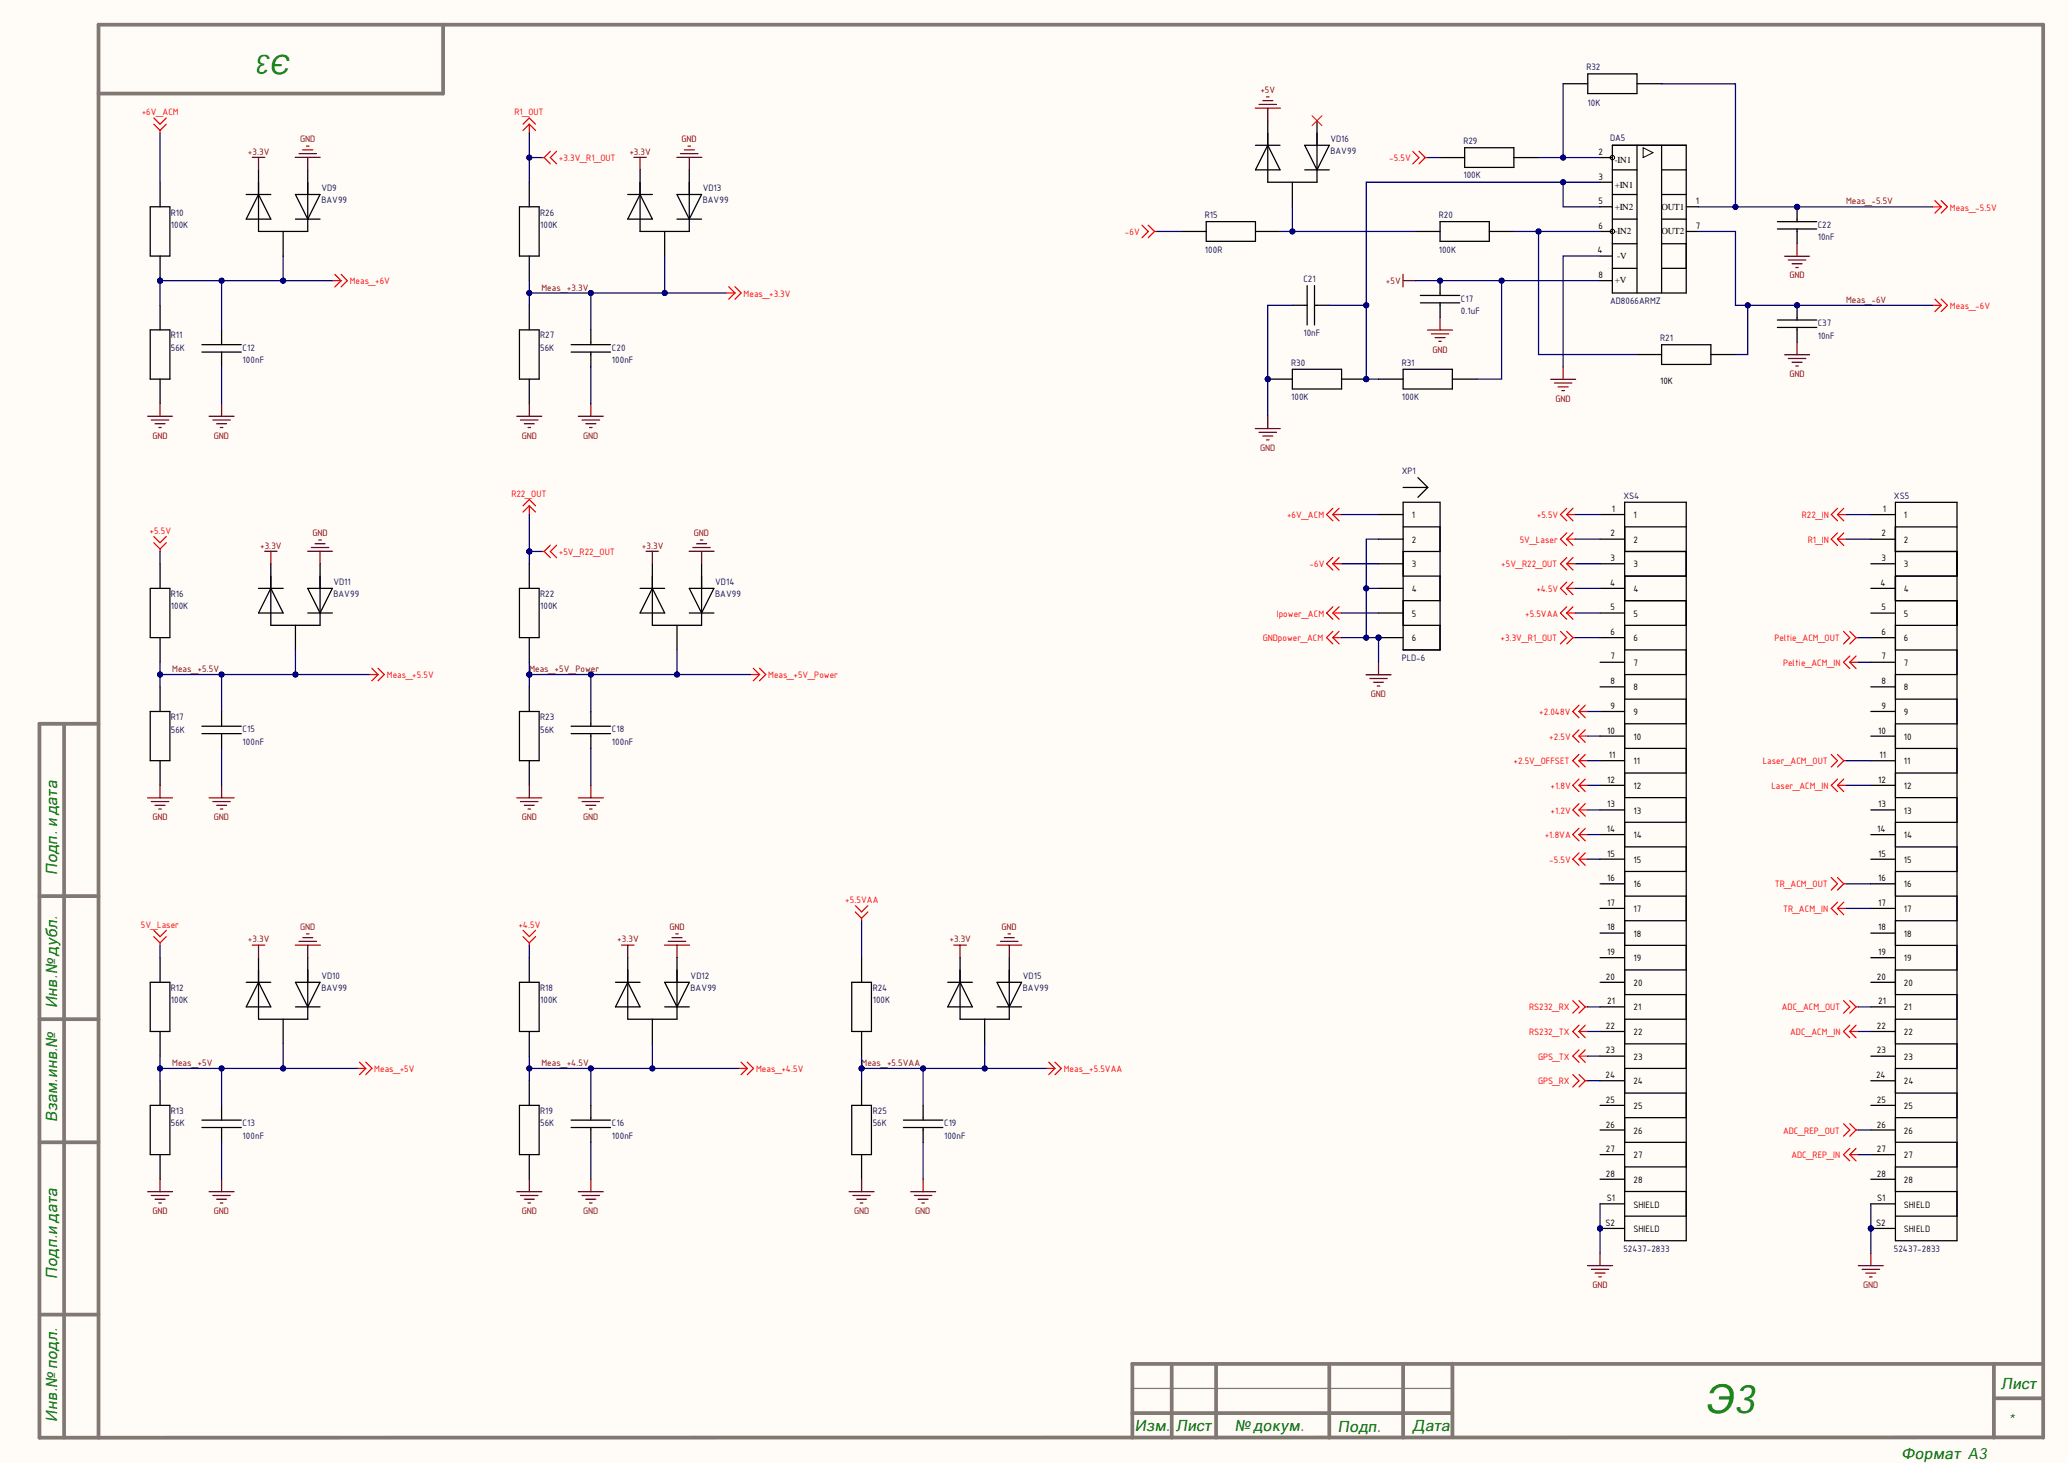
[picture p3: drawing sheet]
<svg xmlns="http://www.w3.org/2000/svg" width="420mm" height="297mm" viewBox="0 0 420 297" stroke-linecap="round" stroke-linejoin="round" font-family="sans-serif">
<defs><g id="words">
<text font-size="8.1" fill="#008000" x="345.7" y="286.4">Э3</text>
<text font-size="5.5" fill="#008000" x="59.1" y="11.1" transform="rotate(-180 59.1 11.1)">Э3</text>
<g font-size="3.2" fill="#008000">
<text x="11.6" y="177.4" transform="rotate(-90 11.6 177.4)">Подп. и дата</text>
<text x="11.6" y="204.5" transform="rotate(-90 11.6 204.5)">Инв.№ дубл.</text>
<text x="11.6" y="227.5" transform="rotate(-90 11.6 227.5)">Взам.инв.№</text>
<text x="11.6" y="259.3" transform="rotate(-90 11.6 259.3)">Подп.и дата</text>
<text x="405.8" y="281.6">Лист</text>
<text x="11.6" y="288.3" transform="rotate(-90 11.6 288.3)">Инв.№ подл.</text>
<text x="230.2" y="290.2">Изм.</text>
<text x="238.5" y="290.2">Лист</text>
<text x="250.5" y="290.2">№ докум.</text>
<text x="271.3" y="290.3">Подп.</text>
<text x="286.5" y="290.2">Дата</text>
<text x="407.4" y="288.9">*</text>
<text x="385.6" y="295.8">Формат A3</text>
</g>
<g font-size="2" fill="#000080">
<text x="321.7" y="14.2">R32</text>
<text x="322" y="21.5">10K</text>
<text x="269.8" y="28.7">VD16</text>
<text x="296.8" y="29.2">R29</text>
<text x="326.5" y="28.7">DA5</text>
<text x="269.8" y="31.3">BAV99</text>
<text x="65.2" y="38.7">VD9</text>
<text x="65.2" y="41.2">BAV99</text>
<text x="142.5" y="38.7">VD13</text>
<text x="142.5" y="41.2">BAV99</text>
<text x="296.8" y="36.2">100K</text>
<text x="34.7" y="43.7">R10</text>
<text x="34.7" y="46.2">100K</text>
<text x="109.6" y="43.7">R26</text>
<text x="109.6" y="46.2">100K</text>
<text x="244.4" y="44.1">R15</text>
<text x="291.8" y="44.1">R20</text>
<text x="368.6" y="46.1">C22</text>
<text x="244.4" y="51.2">100R</text>
<text x="291.8" y="51.2">100K</text>
<text x="368.6" y="48.7">10nF</text>
<text x="264.3" y="57.1">C21</text>
<text x="296.3" y="61.2">C17</text>
<text x="296.3" y="63.7">0.1uF</text>
<text x="326.5" y="61.7">AD8066ARMZ</text>
<text x="34.7" y="68.6">R11</text>
<text x="34.7" y="71.2">56K</text>
<text x="49.2" y="71.2">C12</text>
<text x="109.6" y="68.6">R27</text>
<text x="109.6" y="71.2">56K</text>
<text x="124.1" y="71.2">C20</text>
<text x="264.3" y="68.1">10nF</text>
<text x="336.7" y="69.1">R21</text>
<text x="368.6" y="66.2">C37</text>
<text x="368.6" y="68.7">10nF</text>
<text x="49.2" y="73.7">100nF</text>
<text x="124.1" y="73.7">100nF</text>
<text x="261.9" y="74.1">R30</text>
<text x="284.3" y="74.1">R31</text>
<text x="261.9" y="81.1">100K</text>
<text x="284.3" y="81.1">100K</text>
<text x="284.3" y="96.1">XP1</text>
<text x="329.2" y="101.1">XS4</text>
<text x="384.1" y="101.1">XS5</text>
<text x="67.6" y="118.6">VD11</text>
<text x="145.1" y="118.6">VD14</text>
<text x="34.7" y="121">R16</text>
<text x="34.7" y="123.6">100K</text>
<text x="67.6" y="121.1">BAV99</text>
<text x="109.6" y="121">R22</text>
<text x="109.6" y="123.6">100K</text>
<text x="145.1" y="121.1">BAV99</text>
<text x="284.3" y="134">PLD-6</text>
<text x="34.7" y="146">R17</text>
<text x="34.7" y="148.6">56K</text>
<text x="49.2" y="148.5">C15</text>
<text x="109.6" y="146">R23</text>
<text x="109.6" y="148.6">56K</text>
<text x="124.1" y="148.5">C18</text>
<text x="49.2" y="151">100nF</text>
<text x="124.1" y="151">100nF</text>
<text x="34.7" y="200.9">R12</text>
<text x="34.7" y="203.4">100K</text>
<text x="65.2" y="198.4">VD10</text>
<text x="65.2" y="201">BAV99</text>
<text x="109.6" y="200.9">R18</text>
<text x="109.6" y="203.4">100K</text>
<text x="140.1" y="198.4">VD12</text>
<text x="140.1" y="201">BAV99</text>
<text x="177" y="200.9">R24</text>
<text x="177" y="203.4">100K</text>
<text x="207.4" y="198.4">VD15</text>
<text x="207.4" y="201">BAV99</text>
<text x="34.7" y="225.8">R13</text>
<text x="109.6" y="225.8">R19</text>
<text x="177" y="225.8">R25</text>
<text x="34.7" y="228.4">56K</text>
<text x="49.2" y="228.4">C13</text>
<text x="49.2" y="230.9">100nF</text>
<text x="109.6" y="228.4">56K</text>
<text x="124.1" y="228.4">C16</text>
<text x="124.1" y="230.9">100nF</text>
<text x="177" y="228.4">56K</text>
<text x="191.5" y="228.4">C19</text>
<text x="191.5" y="230.9">100nF</text>
<text x="329.2" y="253.8">52437-2833</text>
<text x="384.1" y="253.8">52437-2833</text>
</g>
<g font-size="2" fill="#f00">
<text x="28.7" y="23.4">+6V_ACM</text>
<text x="104.3" y="23.4">R1_OUT</text>
<text x="113.4" y="32.7">+3.3V_R1_OUT</text>
<text x="281.7" y="32.7">-5.5V</text>
<text x="228.1" y="47.7">-6V</text>
<text x="395.4" y="42.7">Meas_-5.5V</text>
<text x="70.9" y="57.6">Meas_+6V</text>
<text x="150.8" y="60.2">Meas_+3.3V</text>
<text x="395.4" y="62.6">Meas_-6V</text>
<text x="103.7" y="100.7">R22_OUT</text>
<text x="261" y="105.1">+6V_ACM</text>
<text x="311.7" y="105.1">+5.5V</text>
<text x="365.4" y="105.1">R22_IN</text>
<text x="30.3" y="108.3">+5.5V</text>
<text x="113.4" y="112.6">+5V_R22_OUT</text>
<text x="308.2" y="110">5V_Laser</text>
<text x="366.6" y="110">R1_IN</text>
<text x="265.6" y="115">-6V</text>
<text x="304.5" y="115">+5V_R22_OUT</text>
<text x="258.9" y="125">Ipower_ACM</text>
<text x="309.3" y="125">+5.5VAA</text>
<text x="311.6" y="120">+4.5V</text>
<text x="256.1" y="130">GNDpower_ACM</text>
<text x="304.3" y="130">+3.3V_R1_OUT</text>
<text x="359.8" y="130">Peltie_ACM_OUT</text>
<text x="78.4" y="137.5">Meas_+5.5V</text>
<text x="155.8" y="137.5">Meas_+5V_Power</text>
<text x="361.6" y="135">Peltie_ACM_IN</text>
<text x="312.2" y="145">+2.048V</text>
<text x="306.9" y="155">+2.5V_OFFSET</text>
<text x="314.2" y="150">+2.5V</text>
<text x="357.5" y="155">Laser_ACM_OUT</text>
<text x="314.5" y="160">+1.8V</text>
<text x="359.3" y="160">Laser_ACM_IN</text>
<text x="314.5" y="165">+1.2V</text>
<text x="313.3" y="170">+1.8VA</text>
<text x="314.2" y="175">-5.5V</text>
<text x="359.9" y="179.9">TR_ACM_OUT</text>
<text x="171.4" y="183.2">+5.5VAA</text>
<text x="361.6" y="184.9">TR_ACM_IN</text>
<text x="28.6" y="188.1">5V_Laser</text>
<text x="105.2" y="188.1">+4.5V</text>
<text x="310.1" y="204.9">RS232_RX</text>
<text x="310.1" y="209.9">RS232_TX</text>
<text x="361.4" y="204.9">ADC_ACM_OUT</text>
<text x="363.1" y="209.9">ADC_ACM_IN</text>
<text x="311.9" y="214.8">GPS_TX</text>
<text x="75.9" y="217.4">Meas_+5V</text>
<text x="153.3" y="217.4">Meas_+4.5V</text>
<text x="215.7" y="217.4">Meas_+5.5VAA</text>
<text x="311.9" y="219.8">GPS_RX</text>
<text x="361.6" y="229.9">ADC_REP_OUT</text>
<text x="363.3" y="234.9">ADC_REP_IN</text>
</g>
<g font-size="2" fill="#800000">
<text x="255.6" y="18.8">+5V</text>
<text x="60.9" y="28.8">GND</text>
<text x="138.2" y="28.8">GND</text>
<text x="50.3" y="31.4">+3.3V</text>
<text x="127.6" y="31.4">+3.3V</text>
<text x="374.4" y="41.4">Meas_-5.5V</text>
<text x="109.8" y="58.9">Meas_+3.3V</text>
<text x="281.1" y="57.6">+5V</text>
<text x="362.9" y="56.5">GND</text>
<text x="374.4" y="61.4">Meas_-6V</text>
<text x="290.5" y="71.5">GND</text>
<text x="362.9" y="76.5">GND</text>
<text x="315.5" y="81.5">GND</text>
<text x="30.9" y="88.9">GND</text>
<text x="43.4" y="88.9">GND</text>
<text x="105.8" y="88.9">GND</text>
<text x="118.3" y="88.9">GND</text>
<text x="255.5" y="91.4">GND</text>
<text x="52.7" y="111.2">+3.3V</text>
<text x="63.4" y="108.7">GND</text>
<text x="130.2" y="111.2">+3.3V</text>
<text x="140.7" y="108.7">GND</text>
<text x="34.9" y="136.2">Meas_+5.5V</text>
<text x="107.4" y="136.2">Meas_+5V_Power</text>
<text x="278" y="141.3">GND</text>
<text x="30.9" y="166.3">GND</text>
<text x="43.4" y="166.3">GND</text>
<text x="105.8" y="166.3">GND</text>
<text x="118.3" y="166.3">GND</text>
<text x="50.3" y="191.1">+3.3V</text>
<text x="60.9" y="188.6">GND</text>
<text x="125.2" y="191.1">+3.3V</text>
<text x="135.8" y="188.6">GND</text>
<text x="192.6" y="191.1">+3.3V</text>
<text x="203.1" y="188.6">GND</text>
<text x="34.9" y="216.1">Meas_+5V</text>
<text x="109.8" y="216.1">Meas_+4.5V</text>
<text x="174.7" y="216.1">Meas_+5.5VAA</text>
<text x="30.9" y="246.2">GND</text>
<text x="43.4" y="246.2">GND</text>
<text x="105.8" y="246.2">GND</text>
<text x="118.3" y="246.2">GND</text>
<text x="173.2" y="246.2">GND</text>
<text x="185.6" y="246.2">GND</text>
<text x="323" y="261.2">GND</text>
<text x="377.8" y="261.2">GND</text>
</g>
<g font-size="2">
<text x="324.2" y="31.4">2</text>
<text x="324.2" y="36.4">3</text>
<text x="324.2" y="41.4">5</text>
<text x="344" y="41.4">1</text>
<text x="324.2" y="46.4">6</text>
<text x="344" y="46.4">7</text>
<text x="324" y="51.4">4</text>
<text x="324.2" y="56.4">8</text>
<text x="336.7" y="77.9">10K</text>
<text x="286.3" y="105.1">1</text>
<text x="326.9" y="103.8">1</text>
<text x="331.3" y="105.1">1</text>
<text x="381.8" y="103.8">1</text>
<text x="386.1" y="105.1">1</text>
<text x="286.3" y="110">2</text>
<text x="326.6" y="108.8">2</text>
<text x="326.6" y="113.8">3</text>
<text x="331.3" y="110">2</text>
<text x="381.6" y="108.8">2</text>
<text x="381.6" y="113.8">3</text>
<text x="386.1" y="110">2</text>
<text x="286.3" y="115">3</text>
<text x="326.5" y="118.7">4</text>
<text x="331.3" y="115">3</text>
<text x="381.4" y="118.7">4</text>
<text x="386.1" y="115">3</text>
<text x="286.3" y="120">4</text>
<text x="286.3" y="125">5</text>
<text x="326.6" y="123.7">5</text>
<text x="331.3" y="120">4</text>
<text x="331.3" y="125">5</text>
<text x="381.6" y="123.7">5</text>
<text x="386.1" y="120">4</text>
<text x="386.1" y="125">5</text>
<text x="286.3" y="130">6</text>
<text x="326.6" y="128.7">6</text>
<text x="331.3" y="130">6</text>
<text x="381.6" y="128.7">6</text>
<text x="386.1" y="130">6</text>
<text x="326.6" y="133.7">7</text>
<text x="331.3" y="135">7</text>
<text x="381.6" y="133.7">7</text>
<text x="386.1" y="135">7</text>
<text x="326.6" y="138.7">8</text>
<text x="326.6" y="143.8">9</text>
<text x="331.3" y="140">8</text>
<text x="381.6" y="138.7">8</text>
<text x="381.6" y="143.8">9</text>
<text x="386.1" y="140">8</text>
<text x="325.9" y="148.8">10</text>
<text x="331.3" y="145">9</text>
<text x="380.9" y="148.8">10</text>
<text x="386.1" y="145">9</text>
<text x="326.3" y="153.7">11</text>
<text x="331.3" y="150">10</text>
<text x="331.3" y="155">11</text>
<text x="381.1" y="153.7">11</text>
<text x="386.1" y="150">10</text>
<text x="386.1" y="155">11</text>
<text x="325.9" y="158.7">12</text>
<text x="331.3" y="160">12</text>
<text x="380.9" y="158.7">12</text>
<text x="386.1" y="160">12</text>
<text x="325.9" y="163.7">13</text>
<text x="331.3" y="165">13</text>
<text x="380.9" y="163.7">13</text>
<text x="386.1" y="165">13</text>
<text x="325.9" y="168.7">14</text>
<text x="325.9" y="173.7">15</text>
<text x="331.3" y="170">14</text>
<text x="380.7" y="168.7">14</text>
<text x="380.9" y="173.7">15</text>
<text x="386.1" y="170">14</text>
<text x="325.9" y="178.7">16</text>
<text x="331.3" y="175">15</text>
<text x="331.3" y="179.9">16</text>
<text x="380.9" y="178.7">16</text>
<text x="386.1" y="175">15</text>
<text x="386.1" y="179.9">16</text>
<text x="325.9" y="183.7">17</text>
<text x="331.3" y="184.9">17</text>
<text x="380.9" y="183.7">17</text>
<text x="386.1" y="184.9">17</text>
<text x="325.9" y="188.6">18</text>
<text x="331.3" y="189.9">18</text>
<text x="380.9" y="188.6">18</text>
<text x="386.1" y="189.9">18</text>
<text x="325.9" y="193.6">19</text>
<text x="331.3" y="194.9">19</text>
<text x="380.9" y="193.6">19</text>
<text x="386.1" y="194.9">19</text>
<text x="325.7" y="198.6">20</text>
<text x="325.9" y="203.6">21</text>
<text x="331.3" y="199.9">20</text>
<text x="380.6" y="198.6">20</text>
<text x="380.9" y="203.6">21</text>
<text x="386.1" y="199.9">20</text>
<text x="325.7" y="208.6">22</text>
<text x="331.3" y="204.9">21</text>
<text x="331.3" y="209.9">22</text>
<text x="380.6" y="208.6">22</text>
<text x="386.1" y="204.9">21</text>
<text x="386.1" y="209.9">22</text>
<text x="325.7" y="213.6">23</text>
<text x="331.3" y="214.8">23</text>
<text x="380.6" y="213.6">23</text>
<text x="386.1" y="214.8">23</text>
<text x="325.6" y="218.6">24</text>
<text x="331.3" y="219.8">24</text>
<text x="380.5" y="218.6">24</text>
<text x="386.1" y="219.8">24</text>
<text x="325.7" y="223.6">25</text>
<text x="331.3" y="224.8">25</text>
<text x="380.6" y="223.6">25</text>
<text x="386.1" y="224.8">25</text>
<text x="325.7" y="228.6">26</text>
<text x="325.7" y="233.6">27</text>
<text x="331.3" y="229.9">26</text>
<text x="380.6" y="228.6">26</text>
<text x="380.6" y="233.6">27</text>
<text x="386.1" y="229.9">26</text>
<text x="325.7" y="238.6">28</text>
<text x="331.3" y="234.9">27</text>
<text x="331.3" y="239.9">28</text>
<text x="380.6" y="238.6">28</text>
<text x="386.1" y="234.9">27</text>
<text x="386.1" y="239.9">28</text>
<text x="325.9" y="243.6">S1</text>
<text x="331.3" y="244.8">SHIELD</text>
<text x="380.7" y="243.6">S1</text>
<text x="386.1" y="244.8">SHIELD</text>
<text x="325.6" y="248.6">S2</text>
<text x="331.3" y="249.8">SHIELD</text>
<text x="380.5" y="248.6">S2</text>
<text x="386.1" y="249.8">SHIELD</text>
</g>
<g font-size="1.9">
<text x="327.5" y="33">-IN1</text>
<text x="327.5" y="38">+IN1</text>
<text x="327.5" y="42.5">+IN2</text>
<text x="327.5" y="47.5">-IN2</text>
<text x="336.9" y="47.5">OUT2</text>
<text x="336.9" y="42.5">OUT1</text>
<text x="328" y="52.5">-V</text>
<text x="327.5" y="57.5">+V</text>
</g>
</g></defs>
<g fill="#fffcf8">
<path d="M0 0h419.4v296.5h-419.4z" fill-rule="evenodd"/>
<path d="M0 0h419.4v296.5h-419.4z" fill-rule="evenodd"/>
</g>
<g fill="none" stroke="#827872" stroke-width=".76">
<path d="M89.9 5v14h-69.9M8 146.8v144.7l406.4-.1M8 146.8h12M13 146.8v144.7M8 181.7h12M8 206.6h12M8 231.6h12M8 266.5h12M237.6 276.5v15M246.6 276.5v15M269.6 276.5v15M284.6 276.5v15"/>
<path d="M294.6 276.5v14.9M404.4 276.5v15M414.4 276.5h-184.8v15M20 291.5v-286.5h394.4v286.5M229.6 286.5h64.9M404.4 283.5h10"/>
</g>
<path d="M229.6 281.5h64.9" fill="none" stroke="#827872" stroke-width=".25"/>
<g fill="none" stroke="#000" stroke-width=".25">
<path d="M292.1 31.9h4.9M297 30h10v3.9h-10zM307 31.9h5M324.5 31.9h2.5M324.5 36.9h2.5M327 29.5h15v29.9h-15zM327 34.4h5M327 39.4h5M332 29.5v29.9M337 29.5v29.9M337 34.4h5M337 39.4h5"/>
<path d="M324.5 41.9h2.5M324.5 51.9h2.5M324.5 46.9h2.5M324.5 56.9h2.5M327 44.4h5M327 49.4h5M327 54.4h5M337 44.4h5M337 49.4h5M337 54.4h5M342 41.9h2.5M342 46.9h2.5"/>
</g>
<g fill="none" stroke="#000" stroke-width=".2">
<path d="M333.2 30l2 1-2 .9z"/>
<circle cx="327" cy="32" r=".45"/>
<circle cx="327" cy="46.9" r=".45"/>
</g>
<circle cx="257.1" cy="76.9" r=".51" fill="#000080"/>
<circle cx="257.1" cy="76.9" r=".51" fill="none" stroke="#000080" stroke-width=".2"/>
<circle cx="277.1" cy="76.9" r=".51" fill="#000080"/>
<circle cx="277.1" cy="76.9" r=".51" fill="none" stroke="#000080" stroke-width=".2"/>
<path d="M257.1 76.9h5M262.1 74.9h10v4h-10z" fill="none" stroke="#000" stroke-width=".25"/>
<circle cx="257.1" cy="76.9" r=".51" fill="#000080"/>
<circle cx="257.1" cy="76.9" r=".51" fill="none" stroke="#000080" stroke-width=".2"/>
<path d="M272.1 76.9h5" fill="none" stroke="#000" stroke-width=".25"/>
<circle cx="277.1" cy="76.9" r=".51" fill="#000080"/>
<circle cx="277.1" cy="76.9" r=".51" fill="none" stroke="#000080" stroke-width=".2"/>
<path d="M317 17h5M322 15h10v4h-10zM332 17h5M265.1 57.9v8M266.6 57.9v8M262.1 61.9h3M266.6 61.9h3M279.6 76.9h5M284.6 74.9h9.9v4h-9.9zM294.5 76.9h5" fill="none" stroke="#000" stroke-width=".25"/>
<path d="M254.6 86.9h5M255.3 87.7h3.6M256.1 88.4h2M256.9 89.2h.5M257.1 84.4v2.5" fill="none" stroke="#800000" stroke-width=".25"/>
<circle cx="364.4" cy="41.9" r=".51" fill="#000080"/>
<circle cx="364.4" cy="41.9" r=".51" fill="none" stroke="#000080" stroke-width=".2"/>
<path d="M360.5 46.4h7.9M360.5 44.9h7.9M364.5 41.9v3M364.5 46.4v3" fill="none" stroke="#000" stroke-width=".25"/>
<circle cx="364.4" cy="41.9" r=".51" fill="#000080"/>
<circle cx="364.4" cy="41.9" r=".51" fill="none" stroke="#000080" stroke-width=".2"/>
<g fill="none" stroke="#800000" stroke-width=".25">
<path d="M361.9 52h5.1M362.7 52.7h3.5M363.4 53.5h2.1M364.2 54.2h.5M364.5 49.4v2.6M314.5 76.9h5M315.2 77.7h3.6M316 78.4h2M316.8 79.2h.5M317 74.4v2.5M107.3 159.2v2.6M104.8 161.8h5.1"/>
<path d="M105.6 162.5h3.5M106.3 163.3h2.1M107.1 164h.5"/>
</g>
<path d="M30.5 66.9h4v10h-4zM32.5 61.9v5M32.5 76.9v5M105.3 119.3h4v10h-4zM107.3 114.3v5M107.3 129.3v5M107.3 139.3v5M105.3 144.3h4v9.9h-4zM107.3 154.2v5" fill="none" stroke="#000" stroke-width=".25"/>
<circle cx="32.5" cy="56.9" r=".51" fill="#000080"/>
<circle cx="32.5" cy="56.9" r=".51" fill="none" stroke="#000080" stroke-width=".2"/>
<path d="M32.5 36.9v5M30.5 41.9h4v10h-4zM32.5 51.9v5" fill="none" stroke="#000" stroke-width=".25"/>
<circle cx="32.5" cy="56.9" r=".51" fill="#000080"/>
<circle cx="32.5" cy="56.9" r=".51" fill="none" stroke="#000080" stroke-width=".2"/>
<g fill="none" stroke="#800000" stroke-width=".25">
<path d="M29.9 84.4h5.1M30.7 85.2h3.5M31.4 85.9h2.1M32.2 86.7h.5M32.5 81.9v2.5M42.4 84.4h5.1M43.2 85.2h3.5M43.9 85.9h2.1M44.7 86.7h.5M44.9 81.9v2.5M104.8 84.4h5.1M105.6 85.2h3.5"/>
<path d="M106.3 85.9h2.1M107.1 86.7h.5M107.3 81.9v2.5M117.3 84.4h5.1M118 85.2h3.6M118.8 85.9h2M119.6 86.7h.5M119.8 81.9v2.5M32.5 159.2v2.6M44.9 159.2v2.6M119.8 159.2v2.6M29.9 161.8h5.1"/>
<path d="M30.7 162.5h3.5M31.4 163.3h2.1M32.2 164h.5M42.4 161.8h5.1M43.2 162.5h3.5M43.9 163.3h2.1M44.7 164h.5M117.3 161.8h5.1M118 162.5h3.6M118.8 163.3h2M119.6 164h.5M32.5 239.1v2.5"/>
<path d="M44.9 239.1v2.5M107.3 239.1v2.5M119.8 239.1v2.5M174.7 239.1v2.5M187.2 239.1v2.5M29.9 241.6h5.1M30.7 242.4h3.5M31.4 243.1h2.1M32.2 243.9h.5M42.4 241.6h5.1M43.2 242.4h3.5M43.9 243.1h2.1"/>
<path d="M44.7 243.9h.5M104.8 241.6h5.1M105.6 242.4h3.5M106.3 243.1h2.1M107.1 243.9h.5M117.3 241.6h5.1M118 242.4h3.6M118.8 243.1h2M119.6 243.9h.5M172.2 241.6h5.1M173 242.4h3.5M173.7 243.1h2"/>
<path d="M174.5 243.9h.5M184.7 241.6h5M185.4 242.4h3.6M186.2 243.1h2M187 243.9h.5"/>
</g>
<g fill="none" stroke="#000" stroke-width=".25">
<path d="M107.3 36.9v5M105.3 41.9h4v10h-4zM107.3 51.9v5M40.9 71.4h8M40.9 69.9h8M44.9 66.9v3M44.9 71.4v3M105.3 66.9h4v10h-4zM107.3 61.9v5M107.3 76.9v5M115.8 71.4h8M115.8 69.9h8"/>
<path d="M119.8 66.9v3M119.8 71.4v3M30.5 119.3h4v10h-4zM32.5 114.3v5M32.5 129.3v5M32.5 139.3v5M30.5 144.3h4v9.9h-4zM32.5 154.2v5M40.9 148.7h8M40.9 147.2h8M44.9 144.3v2.9M44.9 148.7v3"/>
<path d="M115.8 148.7h8M115.8 147.2h8M119.8 144.3v2.9M119.8 148.7v3M30.5 199.2h4v9.9h-4zM32.5 194.2v5M105.3 199.2h4v9.9h-4zM107.3 194.2v5M172.7 199.2h4v9.9h-4zM174.7 194.2v5M32.5 209.1v5M32.5 219.1v5"/>
<path d="M107.3 209.1v5M107.3 219.1v5M174.7 209.1v5M174.7 219.1v5M30.5 224.1h4v10h-4zM32.5 234.1v5M40.9 228.6h8M40.9 227.1h8M44.9 224.1v3M44.9 228.6v3M105.3 224.1h4v10h-4zM107.3 234.1v5"/>
<path d="M115.8 228.6h8M115.8 227.1h8M119.8 224.1v3M119.8 228.6v3M172.7 224.1h4v10h-4zM174.7 234.1v5M183.2 228.6h8M183.2 227.1h8M187.2 224.1v3M187.2 228.6v3"/>
</g>
<circle cx="107.3" cy="136.8" r=".51" fill="#000080"/>
<circle cx="107.3" cy="136.8" r=".51" fill="none" stroke="#000080" stroke-width=".2"/>
<circle cx="174.7" cy="216.6" r=".51" fill="#000080"/>
<circle cx="174.7" cy="216.6" r=".51" fill="none" stroke="#000080" stroke-width=".2"/>
<g fill="none" stroke="#f00" stroke-width=".25">
<path d="M106.1 25.2l1.2-1.3 1.3 1.3M107.3 25.2l-1.2 1.3M107.3 25.2l1.3 1.3M107.3 25.2v1.8M67.4 56.9h1.8M67.9 55.6l1.3 1.3M69.2 56.9l-1.3 1.3M69.2 55.6l1.2 1.3-1.2 1.3M147.3 59.4h1.8M147.8 58.1l1.3 1.3M149.1 59.4l-1.3 1.3M149.1 58.1l1.2 1.3-1.2 1.3"/>
<path d="M391.9 41.9h1.8M392.4 40.7l1.3 1.2M393.7 41.9l-1.3 1.3M393.7 40.7l1.2 1.2-1.2 1.3M106.1 102.5l1.2-1.2 1.3 1.2M107.3 102.5v1.8M107.3 102.5l-1.2 1.3M107.3 102.5l1.3 1.3M74.9 136.8h1.8M75.4 135.5l1.3 1.3M76.7 136.8l-1.3 1.2M76.7 135.5l1.2 1.3-1.2 1.2"/>
<path d="M152.3 136.8h1.7M152.8 135.5l1.2 1.3M154 136.8l-1.2 1.2M154 135.5l1.3 1.3-1.3 1.2M31.2 188.6l1.3 1.3 1.2-1.3M31.2 189.9l1.3 1.3M32.5 191.2v.5M33.7 189.9l-1.2 1.3M72.4 216.6h1.8M72.9 215.4l1.3 1.2M74.2 216.6l-1.3 1.3M74.2 215.4l1.2 1.2-1.2 1.3"/>
<path d="M149.8 216.6h1.8M150.3 215.4l1.3 1.2M151.6 216.6l-1.3 1.3M151.6 215.4l1.2 1.2-1.2 1.3M212.2 216.6h1.8M212.7 215.4l1.3 1.2M214 216.6l-1.3 1.3M214 215.4l1.2 1.2-1.2 1.3"/>
</g>
<circle cx="292.1" cy="56.9" r=".51" fill="#000080"/>
<circle cx="292.1" cy="56.9" r=".51" fill="none" stroke="#000080" stroke-width=".2"/>
<path d="M288.1 59.9h7.9M292.1 56.9v3M288.1 61.4h7.9M292.1 61.4v.5" fill="none" stroke="#000" stroke-width=".25"/>
<circle cx="292.1" cy="56.9" r=".51" fill="#000080"/>
<circle cx="292.1" cy="56.9" r=".51" fill="none" stroke="#000080" stroke-width=".2"/>
<path d="M287.1 46.9h5M292.1 44.9h9.9v4h-9.9zM302 46.9h5M292.1 61.9v2.5M332 71.9h5M337 69.9v4h10v-4h-10M347 71.9h5" fill="none" stroke="#000" stroke-width=".25"/>
<path d="M289.5 66.9h5.1M290.3 67.7h3.5M291 68.5h2.1M291.8 69.2h.5M292.1 64.4v2.5" fill="none" stroke="#800000" stroke-width=".25"/>
<circle cx="364.5" cy="61.9" r=".51" fill="#000080"/>
<circle cx="364.5" cy="61.9" r=".51" fill="none" stroke="#000080" stroke-width=".2"/>
<path d="M360.5 66.4h7.9M360.5 64.9h7.9M364.5 61.9v3M364.5 66.4v3" fill="none" stroke="#000" stroke-width=".25"/>
<circle cx="364.5" cy="61.9" r=".51" fill="#000080"/>
<circle cx="364.5" cy="61.9" r=".51" fill="none" stroke="#000080" stroke-width=".2"/>
<g fill="none" stroke="#800000" stroke-width=".25">
<path d="M256.9 19.6h.5M59.9 31.9h5M60.6 31.1h3.6M61.4 30.4h2M62.2 29.6h.5M62.4 31.9v2.5M137.3 31.9h5M138 31.1h3.6M138.8 30.4h2M139.5 29.6h.5M139.8 31.9v2.5M254.6 21.9h5"/>
<path d="M255.3 21.2h3.6M256.1 20.4h2M257.1 21.9v2.6M361.9 71.9h5.1M362.7 72.7h3.5M363.4 73.4h2.1M364.2 74.2h.5M364.5 69.4v2.5M62.4 111.8h5M63.1 111h3.6M63.9 110.2h2M64.7 109.5h.5"/>
<path d="M64.9 111.8v2.5M139.7 111.8h5.1M140.5 111h3.6M141.3 110.2h2M142 109.5h.5M142.3 111.8v2.5M59.9 191.6h5.1M60.6 190.9h3.6M61.4 190.1h2M62.2 189.4h.5M62.4 191.6v2.6M134.8 191.6h5"/>
<path d="M135.5 190.9h3.6M136.3 190.1h2M137 189.4h.6M137.3 191.6v2.6M202.2 191.6h5M202.9 190.9h3.6M203.7 190.1h2M204.4 189.4h.5M204.7 191.6v2.6"/>
</g>
<path d="M231.6 45.7l1.3 1.2-1.3 1.3M232.9 45.7l1.2 1.2M234.1 46.9l-1.2 1.3M234.1 46.9h.5M391.9 61.9h1.8M392.4 60.6l1.3 1.3M393.7 61.9l-1.3 1.3M393.7 60.6l1.2 1.3-1.2 1.3" fill="none" stroke="#f00" stroke-width=".25"/>
<g fill="none" stroke="#000" stroke-width=".25">
<path d="M49.9 39.4h5M52.4 34.4v12.5h10v-12.5M52.4 39.4l2.5 5h-5zM59.9 39.4h5l-2.5 5zM127.3 39.4h5M129.8 39.4l2.5 5h-5zM129.8 34.4v12.5h10v-12.5M137.3 39.4h5l-2.5 5zM254.6 29.5h5M257.1 24.5v12.4h10v-12.4M257.1 29.5l2.5 4.9h-5zM262.1 36.9v5"/>
<path d="M264.6 29.5h5l-2.5 4.9zM264.6 34.4h5M57.4 46.9v5M59.9 44.4h5M134.8 46.9v5M137.3 44.4h5M239.6 46.9h5M244.6 44.9h10v4h-10zM254.6 46.9h5M52.4 119.3h5M54.9 114.3v12.5h10v-12.5M54.9 119.3l2.5 5h-5z"/>
<path d="M62.4 119.3h5l-2.5 5zM129.8 119.3h5M132.3 119.3l2.5 5h-5zM132.3 114.3v12.5h10v-12.5M139.8 119.3h5l-2.5 5zM59.9 126.8v5M62.4 124.3h5M137.3 126.8v5M139.8 124.3h5M49.9 199.2h5M52.4 194.2v12.4h10v-12.4M52.4 199.2l2.5 5h-5z"/>
<path d="M59.9 199.2h5l-2.5 5zM124.8 199.2h5M127.3 194.2v12.4h10v-12.4M127.3 199.2l2.5 5h-5zM134.8 199.2h5l-2.5 5zM192.2 199.2h5M194.7 199.2l2.5 5h-5zM194.7 194.2v12.4h10v-12.4M202.2 199.2h5l-2.5 5zM57.4 206.6v5M59.9 204.2h5M132.3 206.6v5"/>
<path d="M134.8 204.2h5M199.7 206.6v5M202.2 204.2h5"/>
</g>
<path d="M266.1 23.5l2 2M268.1 23.5l-2 2" fill="none" stroke="#f00" stroke-width=".2"/>
<circle cx="379.4" cy="249.1" r=".51" fill="#000080"/>
<circle cx="379.4" cy="249.1" r=".51" fill="none" stroke="#000080" stroke-width=".2"/>
<g fill="none" stroke="#000" stroke-width=".25">
<path d="M379.4 104.3h5M379.4 109.3h5M379.4 114.3h5M379.4 119.3h5M384.4 101.8h12.5v149.8h-12.5zM379.4 124.3h5M379.4 129.3h5M379.4 134.3h5M379.4 139.3h5M379.4 144.3h5M379.4 149.3h5M379.4 154.2h5"/>
<path d="M379.4 159.2h5M379.4 164.2h5M379.4 169.2h5M379.4 174.2h5M379.4 179.2h5M379.4 184.2h5M379.4 189.2h5M379.4 194.2h5M379.4 199.2h5M379.4 204.2h5M379.4 209.1h5M379.4 214.1h5"/>
<path d="M379.4 219.1h5M379.4 224.1h5M379.4 229.1h5M379.4 234.1h5M379.4 239.1h5M379.4 244.1h5M379.4 249.1h5"/>
</g>
<circle cx="379.4" cy="249.1" r=".51" fill="#000080"/>
<circle cx="379.4" cy="249.1" r=".51" fill="none" stroke="#000080" stroke-width=".2"/>
<path d="M396.9 106.8h-12.5v5h12.5v5h-12.5v5h12.5v5h-12.5v5h12.5v5h-12.5v5h12.5v5h-12.5v5h12.5v4.9h-12.5v5h12.5v5h-12.5v5h12.5v5h-12.5v5h12.5v5h-12.5v5h12.5v5h-12.5v5h12.5v4.9h-12.5v5.1h12.5v4.9h-12.5v5h12.5v5h-12.5v5h12.5v5h-12.5v5h12.5v5h-12.5" fill="none" stroke="#000" stroke-width=".25"/>
<circle cx="324.5" cy="249.1" r=".51" fill="#000080"/>
<circle cx="324.5" cy="249.1" r=".51" fill="none" stroke="#000080" stroke-width=".2"/>
<g fill="none" stroke="#000" stroke-width=".25">
<path d="M324.5 104.3h5M324.5 109.3h5M324.5 114.3h5M324.5 119.3h5M329.5 101.8h12.5v149.8h-12.5zM324.5 124.3h5M324.5 129.3h5M324.5 134.3h5M324.5 139.3h5M324.5 144.3h5M324.5 149.2h5M324.5 154.2h5"/>
<path d="M324.5 159.2h5M324.5 164.2h5M324.5 169.2h5M324.5 174.2h5M324.5 179.2h5M324.5 184.2h5M324.5 189.2h5M324.5 194.2h5M324.5 199.2h5M324.5 204.2h5M324.5 209.1h5M324.5 214.1h5"/>
<path d="M324.5 219.1h5M324.5 224.1h5M324.5 229.1h5M324.5 234.1h5M324.5 239.1h5M324.5 244.1h5M324.5 249.1h5"/>
</g>
<circle cx="324.5" cy="249.1" r=".51" fill="#000080"/>
<circle cx="324.5" cy="249.1" r=".51" fill="none" stroke="#000080" stroke-width=".2"/>
<path d="M342 106.8h-12.5v5h12.5v5h-12.5v5h12.5v5h-12.5v5h12.5v5h-12.5v5h12.5v5h-12.5v4.9h12.5v5h-12.5v5h12.5v5h-12.5v5h12.5v5h-12.5v5h12.5v5h-12.5v5h12.5v5h-12.5v5h12.5v4.9h-12.5v5h12.5v5h-12.5v5h12.5v5h-12.5v5h12.5v5h-12.5v5h12.5v5h-12.5" fill="none" stroke="#000" stroke-width=".25"/>
<g fill="none" stroke="#f00" stroke-width=".25">
<path d="M270.3 104.3l1.3 1.3M270.3 103.1l-1.3 1.2 1.3 1.3M270.3 104.3h1.8M270.3 114.3h1.8M270.3 114.3l1.3 1.3M270.3 113l-1.3 1.3 1.3 1.3M271.6 103.1l-1.3 1.2M271.6 113l-1.3 1.3M317.7 104.3h1.8M317.7 114.3l1.3 1.3M317.7 113l-1.2 1.3 1.2 1.3M317.7 114.3h1.8"/>
<path d="M317.7 104.3l1.3 1.3M317.7 103.1l-1.2 1.2 1.2 1.3M317.7 119.3l1.3 1.3M317.7 118l-1.2 1.3 1.2 1.3M317.7 119.3h1.8M319 113l-1.3 1.3M319 103.1l-1.3 1.2M319 118l-1.3 1.3M372.7 104.3h1.7M372.7 109.3l1.2 1.3M372.7 108.1l-1.3 1.2 1.3 1.3M372.7 109.3h1.7"/>
<path d="M372.7 104.3l1.2 1.3M372.7 103.1l-1.3 1.2 1.3 1.3M373.9 108.1l-1.2 1.2M373.9 103.1l-1.2 1.2M316.5 128l1.2 1.3-1.2 1.3M317.7 124.3l1.3 1.3M317.7 123l-1.2 1.3 1.2 1.3M317.7 124.3h1.8M317.7 128l1.3 1.3M319 123l-1.3 1.3M319 129.3l-1.3 1.3M319 129.3h.5"/>
<path d="M373.9 128l1.2 1.3-1.2 1.3M375.1 134.3l1.3 1.2M375.1 133l-1.2 1.3 1.2 1.2M375.1 134.3h1.8M375.1 128l1.3 1.3M376.4 133l-1.3 1.3M376.4 129.3h.5M376.4 129.3l-1.3 1.3M320.2 144.3l1.3 1.2M320.2 143l-1.2 1.3 1.2 1.2M320.2 144.3h1.8M320.2 149.2l1.3 1.3"/>
<path d="M320.2 148l-1.2 1.2 1.2 1.3M320.2 149.2h1.8M320.2 154.2l1.3 1.3M320.2 153l-1.2 1.2 1.2 1.3M320.2 154.2h1.8M320.2 159.2l1.3 1.3M320.2 158l-1.2 1.2 1.2 1.3M320.2 159.2h1.8M321.5 143l-1.3 1.3M321.5 148l-1.3 1.2M321.5 153l-1.3 1.2M321.5 158l-1.3 1.2"/>
<path d="M371.4 153l1.3 1.2-1.3 1.3M372.7 159.2h1.7M372.7 159.2l1.2 1.3M372.7 158l-1.3 1.2 1.3 1.3M372.7 153l1.2 1.2M373.9 154.2h.5M373.9 158l-1.2 1.2M373.9 154.2l-1.2 1.3M320.2 164.2l1.3 1.3M320.2 163l-1.2 1.2 1.2 1.3M320.2 164.2h1.8M320.2 169.2l1.3 1.3"/>
<path d="M320.2 167.9l-1.2 1.3 1.2 1.3M320.2 169.2h1.8M320.2 174.2l1.3 1.3M320.2 172.9l-1.2 1.3 1.2 1.3M320.2 174.2h1.8M321.5 163l-1.3 1.2M321.5 167.9l-1.3 1.3M321.5 172.9l-1.3 1.3M371.4 177.9l1.3 1.3-1.3 1.3M372.7 177.9l1.2 1.3M373.9 179.2l-1.2 1.3M373.9 179.2h.5"/>
<path d="M372.7 184.2l1.2 1.3M372.7 182.9l-1.3 1.3 1.3 1.3M372.7 184.2h1.7M373.9 182.9l-1.2 1.3M319 202.9l1.2 1.3-1.2 1.2M319 217.9l1.2 1.2-1.2 1.3M320.2 202.9l1.3 1.3M320.2 217.9l1.3 1.2M320.2 209.1h1.8M320.2 214.1l1.3 1.3M320.2 212.9l-1.2 1.2 1.2 1.3M320.2 214.1h1.8"/>
<path d="M320.2 209.1l1.3 1.3M320.2 207.9l-1.2 1.2 1.2 1.3M321.5 204.2l-1.3 1.2M321.5 204.2h.5M321.5 219.1l-1.3 1.3M321.5 219.1h.5M321.5 212.9l-1.3 1.2M321.5 207.9l-1.3 1.2M373.9 202.9l1.2 1.3-1.2 1.2M375.1 209.1l1.3 1.3M375.1 207.9l-1.2 1.2 1.2 1.3M375.1 209.1h1.8"/>
<path d="M375.1 202.9l1.3 1.3M376.4 204.2h.5M376.4 207.9l-1.3 1.2M376.4 204.2l-1.3 1.2M373.9 227.8l1.2 1.3-1.2 1.3M375.1 227.8l1.3 1.3M375.1 234.1l1.3 1.3M375.1 232.8l-1.2 1.3 1.2 1.3M375.1 234.1h1.8M376.4 229.1l-1.3 1.3M376.4 229.1h.5M376.4 232.8l-1.3 1.3"/>
</g>
<circle cx="279.6" cy="129.3" r=".51" fill="#000080"/>
<circle cx="279.6" cy="129.3" r=".51" fill="none" stroke="#000080" stroke-width=".2"/>
<path d="M279.6 104.3h5M279.6 109.3h5M279.6 114.3h5M279.6 119.3h5M279.6 124.3h5M279.6 129.3h5" fill="none" stroke="#000" stroke-width=".25"/>
<circle cx="279.6" cy="129.3" r=".51" fill="#000080"/>
<circle cx="279.6" cy="129.3" r=".51" fill="none" stroke="#000080" stroke-width=".2"/>
<path d="M284.6 98.8h5M287.6 96.8l2 2M289.6 98.8l-2 2M284.6 101.8h7.5v30h-7.5zM284.6 106.8h7.5M284.6 111.8h7.5M284.6 116.8h7.5M284.6 121.8h7.5M284.6 126.8h7.5" fill="none" stroke="#000" stroke-width=".25"/>
<g fill="none" stroke="#800000" stroke-width=".25">
<path d="M51.2 31.9h2.5M52.4 31.9v2.5M128.5 31.9h2.6M129.8 31.9v2.5M284.5 55.6v2.6M284.5 56.9h2.6M53.7 111.8h2.5M54.9 111.8v2.5M131 111.8h2.6M132.3 111.8v2.5M277 136.8h5.1M277.8 137.6h3.5"/>
<path d="M278.6 138.3h2M279.3 139.1h.5M279.6 134.3v2.5M51.2 191.6h2.5M52.4 191.6v2.6M126 191.6h2.6M127.3 191.6v2.6M193.4 191.6h2.6M194.7 191.6v2.6M322 256.6h5M322.7 257.4h3.6M323.5 258.1h2"/>
<path d="M324.2 258.9h.6M324.5 254.1v2.5M376.9 256.6h5M377.6 257.4h3.6M378.4 258.1h2M379.2 258.9h.5M379.4 254.1v2.5"/>
</g>
<g fill="none" stroke="#f00" stroke-width=".25">
<path d="M31.2 23.9l1.3 1.3 1.2-1.3M31.2 25.2l1.3 1.3M32.5 26.5v.5M33.7 25.2l-1.2 1.3M109.8 31.9h.5M110.3 31.9l1.3 1.3M111.6 30.7l-1.3 1.2M112.9 30.7l-1.3 1.2 1.3 1.3M286.5 30.7l1.3 1.2-1.3 1.3M287.8 30.7l1.3 1.2M289.1 31.9h.5M289.1 31.9l-1.3 1.3"/>
<path d="M31.2 108.8l1.3 1.2 1.2-1.2M31.2 110l1.3 1.3M32.5 111.3v.5M33.7 110l-1.2 1.3M109.8 111.8h.5M110.3 111.8l1.3 1.3M111.6 110.5l-1.3 1.3M112.9 110.5l-1.3 1.3 1.3 1.3M317.7 109.3l1.3 1.3M317.7 108l-1.2 1.3 1.2 1.3M317.7 109.3h1.8M319 108l-1.3 1.3"/>
<path d="M270.3 124.3l1.3 1.3M270.3 123l-1.3 1.3 1.3 1.3M270.3 124.3h1.8M270.3 129.3l1.3 1.3M270.3 128l-1.3 1.3 1.3 1.3M270.3 129.3h1.8M271.6 123l-1.3 1.3M271.6 128l-1.3 1.3M106.1 188.6l1.2 1.3 1.3-1.3M106.1 189.9l1.2 1.3M107.3 191.2v.5M108.6 189.9l-1.3 1.3"/>
<path d="M173.5 183.6l1.2 1.3 1.3-1.3M173.5 184.9l1.2 1.3M174.7 186.2v.5M176 184.9l-1.3 1.3"/>
</g>
<path d="M379.4 244.1v10" fill="none" stroke="#000080" stroke-width=".25"/>
<circle cx="379.4" cy="249.1" r=".51" fill="#000080"/>
<circle cx="379.4" cy="249.1" r=".51" fill="none" stroke="#000080" stroke-width=".2"/>
<path d="M32.5 216.6h39.9" fill="none" stroke="#000080" stroke-width=".25"/>
<circle cx="32.5" cy="216.6" r=".51" fill="#000080"/>
<circle cx="32.5" cy="216.6" r=".51" fill="none" stroke="#000080" stroke-width=".2"/>
<circle cx="44.9" cy="216.6" r=".51" fill="#000080"/>
<circle cx="44.9" cy="216.6" r=".51" fill="none" stroke="#000080" stroke-width=".2"/>
<circle cx="57.4" cy="216.6" r=".51" fill="#000080"/>
<circle cx="57.4" cy="216.6" r=".51" fill="none" stroke="#000080" stroke-width=".2"/>
<path d="M32.5 136.8h42.4" fill="none" stroke="#000080" stroke-width=".25"/>
<circle cx="32.5" cy="136.8" r=".51" fill="#000080"/>
<circle cx="32.5" cy="136.8" r=".51" fill="none" stroke="#000080" stroke-width=".2"/>
<circle cx="44.9" cy="136.8" r=".51" fill="#000080"/>
<circle cx="44.9" cy="136.8" r=".51" fill="none" stroke="#000080" stroke-width=".2"/>
<circle cx="59.9" cy="136.8" r=".51" fill="#000080"/>
<circle cx="59.9" cy="136.8" r=".51" fill="none" stroke="#000080" stroke-width=".2"/>
<path d="M32.5 56.9h12.4" fill="none" stroke="#000080" stroke-width=".25"/>
<circle cx="32.5" cy="56.9" r=".51" fill="#000080"/>
<circle cx="32.5" cy="56.9" r=".51" fill="none" stroke="#000080" stroke-width=".2"/>
<circle cx="44.9" cy="56.9" r=".51" fill="#000080"/>
<circle cx="44.9" cy="56.9" r=".51" fill="none" stroke="#000080" stroke-width=".2"/>
<path d="M67.4 56.9h-22.5v10" fill="none" stroke="#000080" stroke-width=".25"/>
<circle cx="44.9" cy="56.9" r=".51" fill="#000080"/>
<circle cx="44.9" cy="56.9" r=".51" fill="none" stroke="#000080" stroke-width=".2"/>
<circle cx="57.4" cy="56.9" r=".51" fill="#000080"/>
<circle cx="57.4" cy="56.9" r=".51" fill="none" stroke="#000080" stroke-width=".2"/>
<path d="M107.3 216.6h42.5" fill="none" stroke="#000080" stroke-width=".25"/>
<circle cx="107.3" cy="216.6" r=".51" fill="#000080"/>
<circle cx="107.3" cy="216.6" r=".51" fill="none" stroke="#000080" stroke-width=".2"/>
<circle cx="119.8" cy="216.6" r=".51" fill="#000080"/>
<circle cx="119.8" cy="216.6" r=".51" fill="none" stroke="#000080" stroke-width=".2"/>
<circle cx="132.3" cy="216.6" r=".51" fill="#000080"/>
<circle cx="132.3" cy="216.6" r=".51" fill="none" stroke="#000080" stroke-width=".2"/>
<path d="M107.3 136.8h45" fill="none" stroke="#000080" stroke-width=".25"/>
<circle cx="107.3" cy="136.8" r=".51" fill="#000080"/>
<circle cx="107.3" cy="136.8" r=".51" fill="none" stroke="#000080" stroke-width=".2"/>
<circle cx="119.8" cy="136.8" r=".51" fill="#000080"/>
<circle cx="119.8" cy="136.8" r=".51" fill="none" stroke="#000080" stroke-width=".2"/>
<circle cx="137.3" cy="136.8" r=".51" fill="#000080"/>
<circle cx="137.3" cy="136.8" r=".51" fill="none" stroke="#000080" stroke-width=".2"/>
<path d="M107.3 111.8h2.5" fill="none" stroke="#000080" stroke-width=".25"/>
<circle cx="107.3" cy="111.8" r=".51" fill="#000080"/>
<circle cx="107.3" cy="111.8" r=".51" fill="none" stroke="#000080" stroke-width=".2"/>
<path d="M107.3 59.4h40" fill="none" stroke="#000080" stroke-width=".25"/>
<circle cx="107.3" cy="59.4" r=".51" fill="#000080"/>
<circle cx="107.3" cy="59.4" r=".51" fill="none" stroke="#000080" stroke-width=".2"/>
<circle cx="119.8" cy="59.4" r=".51" fill="#000080"/>
<circle cx="119.8" cy="59.4" r=".51" fill="none" stroke="#000080" stroke-width=".2"/>
<circle cx="134.8" cy="59.4" r=".51" fill="#000080"/>
<circle cx="134.8" cy="59.4" r=".51" fill="none" stroke="#000080" stroke-width=".2"/>
<path d="M109.8 31.9h-2.5v5" fill="none" stroke="#000080" stroke-width=".25"/>
<circle cx="107.3" cy="31.9" r=".51" fill="#000080"/>
<circle cx="107.3" cy="31.9" r=".51" fill="none" stroke="#000080" stroke-width=".2"/>
<path d="M174.7 216.6h37.5" fill="none" stroke="#000080" stroke-width=".25"/>
<circle cx="174.7" cy="216.6" r=".51" fill="#000080"/>
<circle cx="174.7" cy="216.6" r=".51" fill="none" stroke="#000080" stroke-width=".2"/>
<circle cx="187.2" cy="216.6" r=".51" fill="#000080"/>
<circle cx="187.2" cy="216.6" r=".51" fill="none" stroke="#000080" stroke-width=".2"/>
<circle cx="199.7" cy="216.6" r=".51" fill="#000080"/>
<circle cx="199.7" cy="216.6" r=".51" fill="none" stroke="#000080" stroke-width=".2"/>
<path d="M234.6 46.9h5M262.1 61.9h-5v22.5" fill="none" stroke="#000080" stroke-width=".25"/>
<circle cx="257.1" cy="76.9" r=".51" fill="#000080"/>
<circle cx="257.1" cy="76.9" r=".51" fill="none" stroke="#000080" stroke-width=".2"/>
<path d="M259.6 46.9h27.5" fill="none" stroke="#000080" stroke-width=".25"/>
<circle cx="262.1" cy="46.9" r=".51" fill="#000080"/>
<circle cx="262.1" cy="46.9" r=".51" fill="none" stroke="#000080" stroke-width=".2"/>
<path d="M269.6 61.9h7.5" fill="none" stroke="#000080" stroke-width=".25"/>
<circle cx="277.1" cy="61.9" r=".51" fill="#000080"/>
<circle cx="277.1" cy="61.9" r=".51" fill="none" stroke="#000080" stroke-width=".2"/>
<path d="M272.1 129.3h5" fill="none" stroke="#000080" stroke-width=".25"/>
<circle cx="277.1" cy="129.3" r=".51" fill="#000080"/>
<circle cx="277.1" cy="129.3" r=".51" fill="none" stroke="#000080" stroke-width=".2"/>
<path d="M272.1 114.3h7.5M272.1 104.3h7.5M277.1 119.3v10h2.5v5M272.1 124.3h7.5" fill="none" stroke="#000080" stroke-width=".25"/>
<circle cx="279.6" cy="129.3" r=".51" fill="#000080"/>
<circle cx="279.6" cy="129.3" r=".51" fill="none" stroke="#000080" stroke-width=".2"/>
<circle cx="277.1" cy="129.3" r=".51" fill="#000080"/>
<circle cx="277.1" cy="129.3" r=".51" fill="none" stroke="#000080" stroke-width=".2"/>
<circle cx="277.1" cy="119.3" r=".51" fill="#000080"/>
<circle cx="277.1" cy="119.3" r=".51" fill="none" stroke="#000080" stroke-width=".2"/>
<path d="M279.6 109.3h-2.5v10h2.5" fill="none" stroke="#000080" stroke-width=".25"/>
<circle cx="277.1" cy="119.3" r=".51" fill="#000080"/>
<circle cx="277.1" cy="119.3" r=".51" fill="none" stroke="#000080" stroke-width=".2"/>
<path d="M277.1 76.9h2.5" fill="none" stroke="#000080" stroke-width=".25"/>
<circle cx="277.1" cy="76.9" r=".51" fill="#000080"/>
<circle cx="277.1" cy="76.9" r=".51" fill="none" stroke="#000080" stroke-width=".2"/>
<path d="M324.5 36.9h-47.4v40" fill="none" stroke="#000080" stroke-width=".25"/>
<circle cx="277.1" cy="76.9" r=".51" fill="#000080"/>
<circle cx="277.1" cy="76.9" r=".51" fill="none" stroke="#000080" stroke-width=".2"/>
<circle cx="277.1" cy="61.9" r=".51" fill="#000080"/>
<circle cx="277.1" cy="61.9" r=".51" fill="none" stroke="#000080" stroke-width=".2"/>
<circle cx="317" cy="36.9" r=".51" fill="#000080"/>
<circle cx="317" cy="36.9" r=".51" fill="none" stroke="#000080" stroke-width=".2"/>
<path d="M287.1 56.9h17.4v20h-5" fill="none" stroke="#000080" stroke-width=".25"/>
<circle cx="304.5" cy="56.9" r=".51" fill="#000080"/>
<circle cx="304.5" cy="56.9" r=".51" fill="none" stroke="#000080" stroke-width=".2"/>
<path d="M289.6 31.9h2.5M304.5 56.9h20" fill="none" stroke="#000080" stroke-width=".25"/>
<circle cx="304.5" cy="56.9" r=".51" fill="#000080"/>
<circle cx="304.5" cy="56.9" r=".51" fill="none" stroke="#000080" stroke-width=".2"/>
<path d="M307 46.9h17.5" fill="none" stroke="#000080" stroke-width=".25"/>
<circle cx="312" cy="46.9" r=".51" fill="#000080"/>
<circle cx="312" cy="46.9" r=".51" fill="none" stroke="#000080" stroke-width=".2"/>
<path d="M312 46.9v25h20" fill="none" stroke="#000080" stroke-width=".25"/>
<circle cx="312" cy="46.9" r=".51" fill="#000080"/>
<circle cx="312" cy="46.9" r=".51" fill="none" stroke="#000080" stroke-width=".2"/>
<path d="M312 31.9h12.5" fill="none" stroke="#000080" stroke-width=".25"/>
<circle cx="317" cy="32" r=".51" fill="#000080"/>
<circle cx="317" cy="32" r=".51" fill="none" stroke="#000080" stroke-width=".2"/>
<path d="M317 36.9v5h7.5M324.5 51.9h-7.5v22.5" fill="none" stroke="#000080" stroke-width=".25"/>
<circle cx="317" cy="36.9" r=".51" fill="#000080"/>
<circle cx="317" cy="36.9" r=".51" fill="none" stroke="#000080" stroke-width=".2"/>
<g fill="none" stroke="#000080" stroke-width=".25">
<path d="M337 17h15v24.9h-7.5M319.5 119.3h5M319.5 114.3h5M319.5 109.3h5M319.5 104.3h5M319.5 129.3h5M319.5 124.3h5M322 159.2h2.5M322 154.2h2.5M322 149.2h2.5M322 144.3h2.5M322 174.2h2.5"/>
<path d="M322 169.2h2.5M322 164.2h2.5M322 219.1h2.5M322 214.1h2.5M322 209.1h2.5M322 204.2h2.5"/>
</g>
<circle cx="352" cy="41.9" r=".51" fill="#000080"/>
<circle cx="352" cy="41.9" r=".51" fill="none" stroke="#000080" stroke-width=".2"/>
<path d="M344.5 46.9h7.5v15h39.9" fill="none" stroke="#000080" stroke-width=".25"/>
<circle cx="354.5" cy="61.9" r=".51" fill="#000080"/>
<circle cx="354.5" cy="61.9" r=".51" fill="none" stroke="#000080" stroke-width=".2"/>
<circle cx="364.5" cy="61.9" r=".51" fill="#000080"/>
<circle cx="364.5" cy="61.9" r=".51" fill="none" stroke="#000080" stroke-width=".2"/>
<path d="M354.5 61.9v10h-2.5" fill="none" stroke="#000080" stroke-width=".25"/>
<circle cx="354.5" cy="61.9" r=".51" fill="#000080"/>
<circle cx="354.5" cy="61.9" r=".51" fill="none" stroke="#000080" stroke-width=".2"/>
<path d="M352 41.9h39.9" fill="none" stroke="#000080" stroke-width=".25"/>
<circle cx="352" cy="41.9" r=".51" fill="#000080"/>
<circle cx="352" cy="41.9" r=".51" fill="none" stroke="#000080" stroke-width=".2"/>
<circle cx="364.4" cy="41.9" r=".51" fill="#000080"/>
<circle cx="364.4" cy="41.9" r=".51" fill="none" stroke="#000080" stroke-width=".2"/>
<g fill="none" stroke="#000080" stroke-width=".25">
<path d="M374.4 109.3h5M374.4 104.3h5M376.9 134.3h2.5M376.9 129.3h2.5M374.4 159.2h5M374.4 154.2h5M374.4 179.2h5M374.4 184.2h5M32.5 214.1v5M376.9 209.1h2.5M376.9 204.2h2.5M376.9 234.1h2.5"/>
<path d="M376.9 229.1h2.5"/>
</g>
<circle cx="32.5" cy="216.6" r=".51" fill="#000080"/>
<circle cx="32.5" cy="216.6" r=".51" fill="none" stroke="#000080" stroke-width=".2"/>
<path d="M32.5 134.3v5M32.5 191.7v2.5" fill="none" stroke="#000080" stroke-width=".25"/>
<circle cx="32.5" cy="136.8" r=".51" fill="#000080"/>
<circle cx="32.5" cy="136.8" r=".51" fill="none" stroke="#000080" stroke-width=".2"/>
<path d="M32.5 56.9v5M32.5 111.8v2.5" fill="none" stroke="#000080" stroke-width=".25"/>
<circle cx="32.5" cy="56.9" r=".51" fill="#000080"/>
<circle cx="32.5" cy="56.9" r=".51" fill="none" stroke="#000080" stroke-width=".2"/>
<path d="M32.5 27v9.9M44.9 216.6v7.5M44.9 231.6v7.5" fill="none" stroke="#000080" stroke-width=".25"/>
<circle cx="44.9" cy="216.6" r=".51" fill="#000080"/>
<circle cx="44.9" cy="216.6" r=".51" fill="none" stroke="#000080" stroke-width=".2"/>
<path d="M44.9 136.8v7.5M44.9 151.7v7.5" fill="none" stroke="#000080" stroke-width=".25"/>
<circle cx="44.9" cy="136.8" r=".51" fill="#000080"/>
<circle cx="44.9" cy="136.8" r=".51" fill="none" stroke="#000080" stroke-width=".2"/>
<path d="M44.9 74.4v7.5M57.4 211.6v5" fill="none" stroke="#000080" stroke-width=".25"/>
<circle cx="57.4" cy="216.6" r=".51" fill="#000080"/>
<circle cx="57.4" cy="216.6" r=".51" fill="none" stroke="#000080" stroke-width=".2"/>
<path d="M57.4 51.9v5" fill="none" stroke="#000080" stroke-width=".25"/>
<circle cx="57.4" cy="56.9" r=".51" fill="#000080"/>
<circle cx="57.4" cy="56.9" r=".51" fill="none" stroke="#000080" stroke-width=".2"/>
<path d="M59.9 131.8v5" fill="none" stroke="#000080" stroke-width=".25"/>
<circle cx="59.9" cy="136.8" r=".51" fill="#000080"/>
<circle cx="59.9" cy="136.8" r=".51" fill="none" stroke="#000080" stroke-width=".2"/>
<path d="M107.3 214.1v5" fill="none" stroke="#000080" stroke-width=".25"/>
<circle cx="107.3" cy="216.6" r=".51" fill="#000080"/>
<circle cx="107.3" cy="216.6" r=".51" fill="none" stroke="#000080" stroke-width=".2"/>
<path d="M107.3 134.3v5M107.3 191.7v2.5" fill="none" stroke="#000080" stroke-width=".25"/>
<circle cx="107.3" cy="136.8" r=".51" fill="#000080"/>
<circle cx="107.3" cy="136.8" r=".51" fill="none" stroke="#000080" stroke-width=".2"/>
<path d="M107.3 111.8v2.5" fill="none" stroke="#000080" stroke-width=".25"/>
<circle cx="107.3" cy="111.8" r=".51" fill="#000080"/>
<circle cx="107.3" cy="111.8" r=".51" fill="none" stroke="#000080" stroke-width=".2"/>
<path d="M107.3 104.3v7.5" fill="none" stroke="#000080" stroke-width=".25"/>
<circle cx="107.3" cy="111.8" r=".51" fill="#000080"/>
<circle cx="107.3" cy="111.8" r=".51" fill="none" stroke="#000080" stroke-width=".2"/>
<path d="M107.3 56.9v5" fill="none" stroke="#000080" stroke-width=".25"/>
<circle cx="107.3" cy="59.4" r=".51" fill="#000080"/>
<circle cx="107.3" cy="59.4" r=".51" fill="none" stroke="#000080" stroke-width=".2"/>
<path d="M107.3 27v4.9" fill="none" stroke="#000080" stroke-width=".25"/>
<circle cx="107.3" cy="31.9" r=".51" fill="#000080"/>
<circle cx="107.3" cy="31.9" r=".51" fill="none" stroke="#000080" stroke-width=".2"/>
<path d="M119.8 216.6v7.5M119.8 231.6v7.5" fill="none" stroke="#000080" stroke-width=".25"/>
<circle cx="119.8" cy="216.6" r=".51" fill="#000080"/>
<circle cx="119.8" cy="216.6" r=".51" fill="none" stroke="#000080" stroke-width=".2"/>
<path d="M119.8 136.8v7.5M119.8 151.7v7.5" fill="none" stroke="#000080" stroke-width=".25"/>
<circle cx="119.8" cy="136.8" r=".51" fill="#000080"/>
<circle cx="119.8" cy="136.8" r=".51" fill="none" stroke="#000080" stroke-width=".2"/>
<path d="M119.8 59.4v7.5M119.8 74.4v7.5" fill="none" stroke="#000080" stroke-width=".25"/>
<circle cx="119.8" cy="59.4" r=".51" fill="#000080"/>
<circle cx="119.8" cy="59.4" r=".51" fill="none" stroke="#000080" stroke-width=".2"/>
<path d="M132.3 211.6v5" fill="none" stroke="#000080" stroke-width=".25"/>
<circle cx="132.3" cy="216.6" r=".51" fill="#000080"/>
<circle cx="132.3" cy="216.6" r=".51" fill="none" stroke="#000080" stroke-width=".2"/>
<path d="M134.8 51.9v7.5" fill="none" stroke="#000080" stroke-width=".25"/>
<circle cx="134.8" cy="59.4" r=".51" fill="#000080"/>
<circle cx="134.8" cy="59.4" r=".51" fill="none" stroke="#000080" stroke-width=".2"/>
<path d="M137.3 131.8v5" fill="none" stroke="#000080" stroke-width=".25"/>
<circle cx="137.3" cy="136.8" r=".51" fill="#000080"/>
<circle cx="137.3" cy="136.8" r=".51" fill="none" stroke="#000080" stroke-width=".2"/>
<path d="M174.7 214.1v5" fill="none" stroke="#000080" stroke-width=".25"/>
<circle cx="174.7" cy="216.6" r=".51" fill="#000080"/>
<circle cx="174.7" cy="216.6" r=".51" fill="none" stroke="#000080" stroke-width=".2"/>
<path d="M174.7 186.7v7.5M187.2 216.6v7.5M187.2 231.6v7.5" fill="none" stroke="#000080" stroke-width=".25"/>
<circle cx="187.2" cy="216.6" r=".51" fill="#000080"/>
<circle cx="187.2" cy="216.6" r=".51" fill="none" stroke="#000080" stroke-width=".2"/>
<path d="M199.7 211.6v5" fill="none" stroke="#000080" stroke-width=".25"/>
<circle cx="199.7" cy="216.6" r=".51" fill="#000080"/>
<circle cx="199.7" cy="216.6" r=".51" fill="none" stroke="#000080" stroke-width=".2"/>
<path d="M262.1 41.9v5" fill="none" stroke="#000080" stroke-width=".25"/>
<circle cx="262.1" cy="46.9" r=".51" fill="#000080"/>
<circle cx="262.1" cy="46.9" r=".51" fill="none" stroke="#000080" stroke-width=".2"/>
<path d="M317 17v14.9" fill="none" stroke="#000080" stroke-width=".25"/>
<circle cx="317" cy="32" r=".51" fill="#000080"/>
<circle cx="317" cy="32" r=".51" fill="none" stroke="#000080" stroke-width=".2"/>
<path d="M324.5 244.1v10" fill="none" stroke="#000080" stroke-width=".25"/>
<circle cx="324.5" cy="249.1" r=".51" fill="#000080"/>
<circle cx="324.5" cy="249.1" r=".51" fill="none" stroke="#000080" stroke-width=".2"/>
<use href="#words"/>
</svg>
